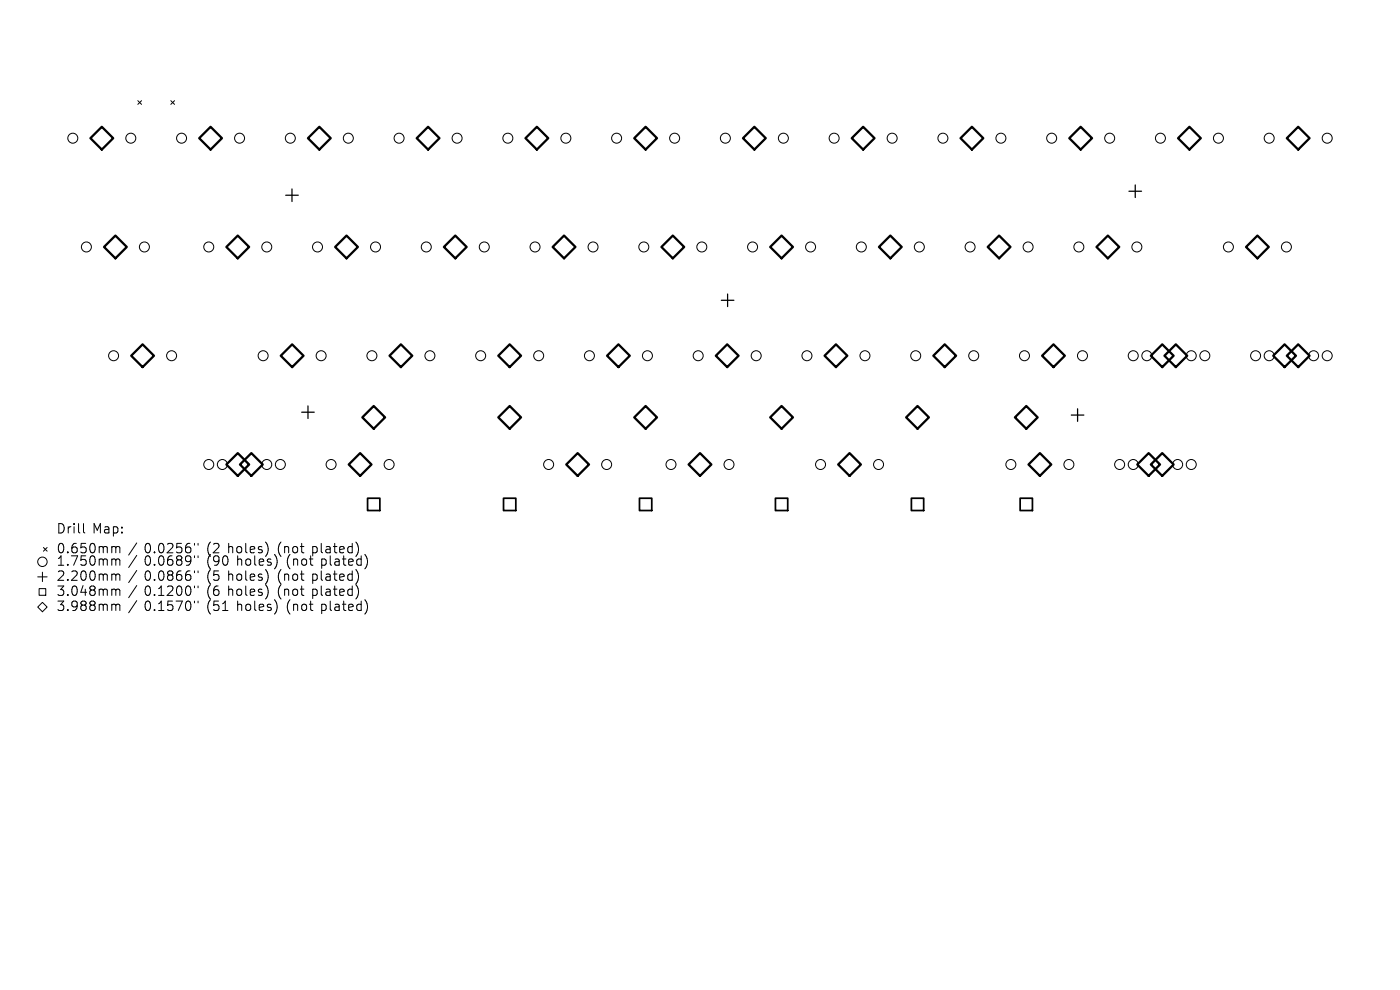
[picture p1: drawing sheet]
<svg xmlns="http://www.w3.org/2000/svg" width="297mm" height="210mm" viewBox="0 0 297 210" stroke-linecap="round" stroke-linejoin="round" font-family="sans-serif">
<defs><g id="words">
<g font-size="2.8">
<text x="12" y="113.6">Drill</text>
<text x="19.6" y="113.6">Map:</text>
<text x="12" y="117.8">0.650mm</text>
<text x="30.6" y="117.8">0.0256&quot;</text>
<text x="43.9" y="117.8">(2</text>
<text x="48.4" y="117.8">holes)</text>
<text x="59.1" y="117.8">(not</text>
<text x="66.5" y="117.8">plated)</text>
<text x="12" y="120.4">1.750mm</text>
<text x="12" y="123.6">2.200mm</text>
<text x="30.6" y="120.4">0.0689&quot;</text>
<text x="30.6" y="123.6">0.0866&quot;</text>
<text x="43.9" y="120.4">(90</text>
<text x="43.9" y="123.6">(5</text>
<text x="48.4" y="123.6">holes)</text>
<text x="50.3" y="120.4">holes)</text>
<text x="59.1" y="123.6">(not</text>
<text x="61" y="120.4">(not</text>
<text x="66.5" y="123.6">plated)</text>
<text x="68.4" y="120.4">plated)</text>
<text x="12" y="126.8">3.048mm</text>
<text x="12" y="130">3.988mm</text>
<text x="30.6" y="126.8">0.1200&quot;</text>
<text x="30.6" y="130">0.1570&quot;</text>
<text x="43.9" y="126.8">(6</text>
<text x="43.9" y="130">(51</text>
<text x="48.4" y="126.8">holes)</text>
<text x="50.3" y="130">holes)</text>
<text x="59.1" y="126.8">(not</text>
<text x="61" y="130">(not</text>
<text x="66.5" y="126.8">plated)</text>
<text x="68.4" y="130">plated)</text>
</g>
</g></defs>
<g fill="none" stroke="#000" stroke-width=".21">
<path d="M29.2 21.4l.8 .7M30 21.4l-.8 .7M36.2 21.4l.8 .7M37 21.4l-.8 .7M9.2 116.1l.8 .8M10 116.1l-.8 .8M17.7 111.1v1.7l.3 .3M24.3 115.9l.3 .3M24.3 118.6l.3 .3M24.6 116.2v1.1M24.6 118.9v1M24.6 116.2l.3-.3 .4 .1 .1 1.3"/>
<path d="M24.6 118.9l.3-.3 .4 .1 .1 1.2M29 115.2l-1.7 2.5M29 117.8l-1.7 2.6M41.3 115.3v.3M41.3 117.9v.4M42 115.3v.3M42 117.9v.4M56.8 115.8v1.4M58.8 119l-.1 .8M75.6 115.1l.5 1.2-.2 1.2M77.5 117.7a2.35 2.35 0 0 1 0 2.9M8 122.4h2"/>
<path d="M8.3 124.9h1.4v1.4h-1.4zM9 127.8l1 1-1 1-1-1zM9 121.4v2M24.3 121.8l.3 .3M24.3 125l.3 .3M24.3 128.2l.3 .3M24.6 122.1v1M24.6 125.3v1M24.6 128.5v1M24.6 122.1l.3-.3 .4 .1 .1 1.2M24.6 125.3l.3-.3 .4 .1 .1 1.2M24.6 128.5l.3-.3 .4 .1 .1 1.2"/>
<path d="M29 121l-1.7 2.6M29 124.2l-1.7 2.6M29 127.4l-1.7 2.6M41.3 121.1v.4M41.3 124.3v.4M41.3 127.5v.4M42 121.1v.4M42 124.3v.4M42 127.5v.4M47.2 129.5h1.2M56.8 121.7v1.3M56.8 124.9v1.3"/>
<path d="M58.7 128.1v1.3M75.6 124.1a2.35 2.35 0 0 1 0 2.9M76 121.7l.1 .8-.5 1.3M77.5 127.3a2.35 2.35 0 0 1 0 2.9"/>
<circle cx="15.4" cy="29.3" r="1.06"/>
<circle cx="27.8" cy="29.3" r="1.06"/>
<circle cx="38.5" cy="29.3" r="1.06"/>
<circle cx="50.8" cy="29.3" r="1.06"/>
<circle cx="61.6" cy="29.3" r="1.06"/>
<circle cx="73.9" cy="29.3" r="1.06"/>
<circle cx="84.7" cy="29.3" r="1.06"/>
<circle cx="97" cy="29.3" r="1.06"/>
<circle cx="107.7" cy="29.3" r="1.06"/>
<circle cx="120" cy="29.3" r="1.06"/>
<circle cx="130.8" cy="29.3" r="1.06"/>
<circle cx="143.1" cy="29.3" r="1.06"/>
<circle cx="153.9" cy="29.3" r="1.06"/>
<circle cx="166.2" cy="29.3" r="1.06"/>
<circle cx="177" cy="29.3" r="1.06"/>
<circle cx="189.3" cy="29.3" r="1.06"/>
<circle cx="200" cy="29.3" r="1.06"/>
<circle cx="212.3" cy="29.3" r="1.06"/>
<circle cx="223.1" cy="29.3" r="1.06"/>
<circle cx="235.4" cy="29.3" r="1.06"/>
<circle cx="246.2" cy="29.3" r="1.06"/>
<circle cx="258.5" cy="29.3" r="1.06"/>
<circle cx="269.3" cy="29.3" r="1.06"/>
<circle cx="281.6" cy="29.3" r="1.06"/>
<circle cx="18.3" cy="52.4" r="1.06"/>
<circle cx="30.6" cy="52.4" r="1.06"/>
<circle cx="44.3" cy="52.4" r="1.06"/>
<circle cx="56.6" cy="52.4" r="1.06"/>
<circle cx="67.4" cy="52.4" r="1.06"/>
<circle cx="79.7" cy="52.4" r="1.06"/>
<circle cx="90.4" cy="52.4" r="1.06"/>
<circle cx="102.7" cy="52.4" r="1.06"/>
<circle cx="113.5" cy="52.4" r="1.06"/>
<circle cx="125.8" cy="52.4" r="1.06"/>
<circle cx="136.6" cy="52.4" r="1.06"/>
<circle cx="148.9" cy="52.4" r="1.06"/>
<circle cx="159.7" cy="52.4" r="1.06"/>
<circle cx="172" cy="52.4" r="1.06"/>
<circle cx="182.7" cy="52.4" r="1.06"/>
<circle cx="195" cy="52.4" r="1.06"/>
<circle cx="205.8" cy="52.4" r="1.06"/>
<circle cx="218.1" cy="52.4" r="1.06"/>
<circle cx="228.9" cy="52.4" r="1.06"/>
<circle cx="241.2" cy="52.4" r="1.06"/>
<circle cx="260.6" cy="52.4" r="1.06"/>
<circle cx="272.9" cy="52.4" r="1.06"/>
<circle cx="24.1" cy="75.5" r="1.06"/>
<circle cx="36.4" cy="75.5" r="1.06"/>
<circle cx="55.8" cy="75.5" r="1.06"/>
<circle cx="68.1" cy="75.5" r="1.06"/>
<circle cx="78.9" cy="75.5" r="1.06"/>
<circle cx="91.2" cy="75.5" r="1.06"/>
<circle cx="102" cy="75.5" r="1.06"/>
<circle cx="114.3" cy="75.5" r="1.06"/>
<circle cx="125" cy="75.5" r="1.06"/>
<circle cx="137.3" cy="75.5" r="1.06"/>
<circle cx="148.1" cy="75.5" r="1.06"/>
<circle cx="160.4" cy="75.5" r="1.06"/>
<circle cx="171.2" cy="75.5" r="1.06"/>
<circle cx="183.5" cy="75.5" r="1.06"/>
<circle cx="194.3" cy="75.5" r="1.06"/>
<circle cx="206.6" cy="75.5" r="1.06"/>
<circle cx="217.3" cy="75.5" r="1.06"/>
<circle cx="229.6" cy="75.5" r="1.06"/>
<circle cx="240.4" cy="75.5" r="1.06"/>
<circle cx="243.3" cy="75.5" r="1.06"/>
<circle cx="252.7" cy="75.5" r="1.06"/>
<circle cx="255.6" cy="75.5" r="1.06"/>
<circle cx="266.4" cy="75.5" r="1.06"/>
<circle cx="269.3" cy="75.5" r="1.06"/>
<circle cx="278.7" cy="75.5" r="1.06"/>
<circle cx="281.6" cy="75.5" r="1.06"/>
<circle cx="44.3" cy="98.5" r="1.06"/>
<circle cx="47.2" cy="98.5" r="1.06"/>
<circle cx="56.6" cy="98.5" r="1.06"/>
<circle cx="59.5" cy="98.5" r="1.06"/>
<circle cx="70.2" cy="98.5" r="1.06"/>
<circle cx="82.5" cy="98.5" r="1.06"/>
<circle cx="116.4" cy="98.5" r="1.06"/>
<circle cx="128.7" cy="98.5" r="1.06"/>
<circle cx="142.3" cy="98.5" r="1.06"/>
<circle cx="154.7" cy="98.5" r="1.06"/>
<circle cx="174.1" cy="98.5" r="1.06"/>
<circle cx="186.4" cy="98.5" r="1.06"/>
<circle cx="214.5" cy="98.5" r="1.06"/>
<circle cx="226.8" cy="98.5" r="1.06"/>
<circle cx="237.5" cy="98.5" r="1.06"/>
<circle cx="240.4" cy="98.5" r="1.06"/>
<circle cx="249.8" cy="98.5" r="1.06"/>
<circle cx="252.7" cy="98.5" r="1.06"/>
<circle cx="9" cy="119.2" r="1"/>
</g>
<path d="M240.8 39.2v2.7M60.6 41.4h2.7M61.9 40.1v2.6M239.5 40.6h2.7M153 63.7h2.7M154.4 62.4v2.6M64 87.4h2.7M65.3 86.1v2.7M227.3 88h2.6M228.6 86.7v2.7" fill="none" stroke="#000" stroke-width=".27"/>
<path d="M78 105.7h2.6v2.6h-2.6zM106.8 105.7h2.6v2.6h-2.6zM135.7 105.7h2.6v2.6h-2.6zM164.5 105.7h2.6v2.6h-2.6zM193.3 105.7h2.7v2.6h-2.7zM216.4 105.7h2.6v2.6h-2.6z" fill="none" stroke="#000" stroke-width=".37"/>
<g fill="none" stroke="#000" stroke-width=".48">
<path d="M21.6 26.9l2.4 2.4-2.4 2.4-2.4-2.4zM42.3 29.3l2.4-2.4 2.4 2.4-2.4 2.4zM65.3 29.3l2.4-2.4 2.5 2.4-2.5 2.4zM88.4 29.3l2.4-2.4 2.4 2.4-2.4 2.4zM111.5 29.3l2.4-2.4 2.4 2.4-2.4 2.4zM134.5 29.3l2.5-2.4 2.4 2.4-2.4 2.4zM157.6 29.3l2.4-2.4 2.5 2.4-2.5 2.4zM180.7 29.3l2.4-2.4 2.4 2.4-2.4 2.4zM203.8 29.3l2.4-2.4 2.4 2.4-2.4 2.4zM226.8 29.3l2.5-2.4 2.4 2.4-2.4 2.4zM249.9 29.3l2.4-2.4 2.4 2.4-2.4 2.4zM273 29.3l2.4-2.4 2.4 2.4-2.4 2.4z"/>
<path d="M22.1 52.4l2.4-2.4 2.4 2.4-2.4 2.4zM48 52.4l2.4-2.4 2.5 2.4-2.5 2.4zM71.1 52.4l2.4-2.4 2.4 2.4-2.4 2.4zM94.2 52.4l2.4-2.4 2.4 2.4-2.4 2.4zM117.2 52.4l2.5-2.4 2.4 2.4-2.4 2.4zM140.3 52.4l2.4-2.4 2.4 2.4-2.4 2.4zM163.4 52.4l2.4-2.4 2.4 2.4-2.4 2.4zM186.5 52.4l2.4-2.4 2.4 2.4-2.4 2.4zM209.5 52.4l2.5-2.4 2.4 2.4-2.4 2.4zM232.6 52.4l2.4-2.4 2.4 2.4-2.4 2.4zM264.3 52.4l2.5-2.4 2.4 2.4-2.4 2.4zM27.8 75.5l2.4-2.5 2.5 2.5-2.5 2.4z"/>
<path d="M59.6 75.5l2.4-2.5 2.4 2.5-2.4 2.4zM82.6 75.5l2.4-2.5 2.5 2.5-2.5 2.4zM105.7 75.5l2.4-2.5 2.4 2.5-2.4 2.4zM128.8 75.5l2.4-2.5 2.4 2.5-2.4 2.4zM151.9 75.5l2.4-2.5 2.4 2.5-2.4 2.4zM177.3 73l2.5 2.5-2.5 2.4-2.4-2.4zM198 75.5l2.4-2.5 2.4 2.5-2.4 2.4zM221.1 75.5l2.4-2.5 2.4 2.5-2.4 2.4zM244.1 75.5l2.5-2.5 2.4 2.5-2.4 2.4zM247 75.5l2.4-2.5 2.5 2.5-2.5 2.4zM270.1 75.5l2.4-2.5 2.4 2.5-2.4 2.4zM273 75.5l2.4-2.5 2.4 2.5-2.4 2.4z"/>
<path d="M48 98.5l2.4-2.4 2.5 2.4-2.5 2.5zM50.9 98.5l2.4-2.4 2.4 2.4-2.4 2.5zM74 98.5l2.4-2.4 2.4 2.4-2.4 2.5zM76.9 88.5l2.4-2.4 2.4 2.4-2.4 2.5zM105.7 88.5l2.4-2.4 2.4 2.4-2.4 2.5zM120.1 98.5l2.4-2.4 2.5 2.4-2.5 2.5zM134.5 88.5l2.5-2.4 2.4 2.4-2.4 2.5zM146.1 98.5l2.4-2.4 2.4 2.4-2.4 2.5zM163.4 88.5l2.4-2.4 2.4 2.4-2.4 2.5zM177.8 98.5l2.4-2.4 2.4 2.4-2.4 2.5zM194.6 86.1l2.5 2.4-2.5 2.5-2.4-2.5zM215.3 88.5l2.4-2.4 2.4 2.4-2.4 2.5z"/>
<path d="M218.2 98.5l2.4-2.4 2.4 2.4-2.4 2.5zM241.3 98.5l2.4-2.4 2.4 2.4-2.4 2.5zM244.1 98.5l2.5-2.4 2.4 2.4-2.4 2.5z"/>
</g>
<use href="#words"/>
</svg>
